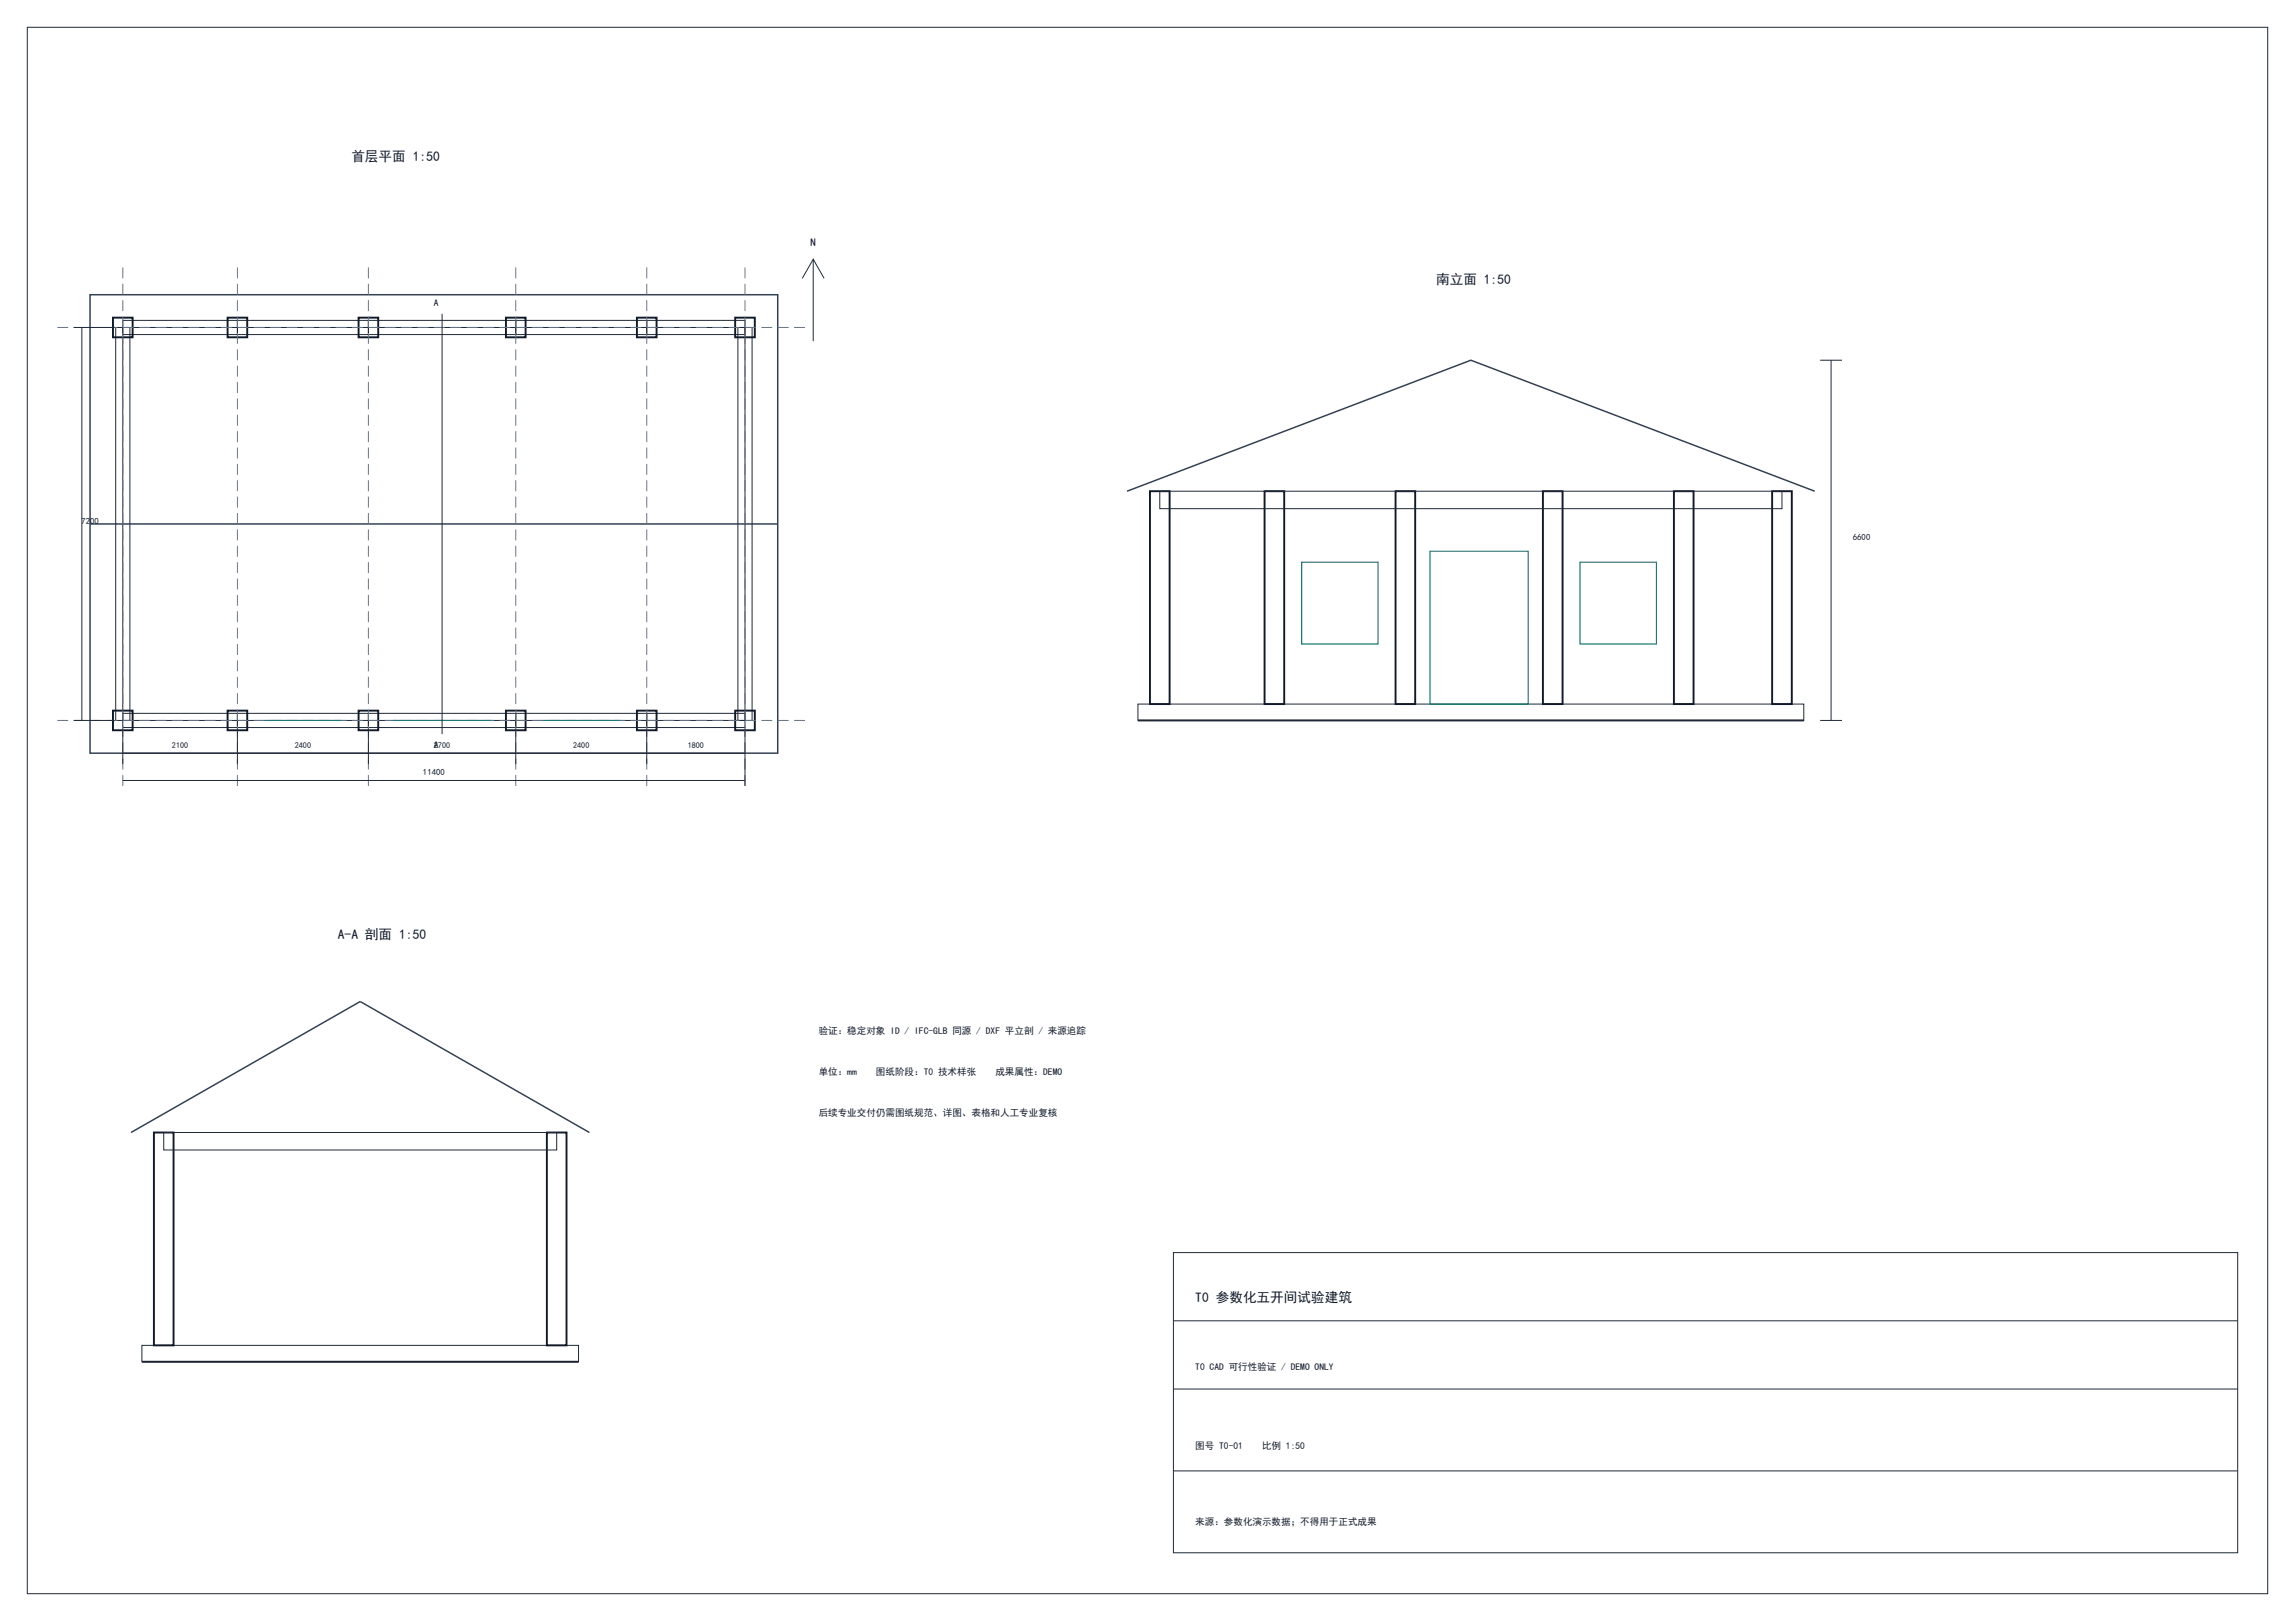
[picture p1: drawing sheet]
<svg xmlns="http://www.w3.org/2000/svg" width="841mm" height="594mm" viewBox="0 0 841 594" stroke-linecap="round" stroke-linejoin="round" font-family="sans-serif">
<defs><g id="words">
<g font-size="5" fill="#111827">
<text x="128.7" y="59">首层平面 1:50</text>
<text x="526.2" y="104">南立面 1:50</text>
<text x="123.8" y="344">A-A 剖面 1:50</text>
<text x="438" y="477">T0 参数化五开间试验建筑</text>
</g>
<text font-size="4" fill="#111827" x="297" y="90">N</text>
<g font-size="3.5" fill="#111827">
<text x="159" y="112">A</text>
<text x="159" y="274">A</text>
<text x="300" y="379">验证：稳定对象 ID / IFC-GLB 同源 / DXF 平立剖 / 来源追踪</text>
<text x="300" y="394">单位：mm</text>
<text x="321" y="394">图纸阶段：T0 技术样张</text>
<text x="364.8" y="394">成果属性：DEMO</text>
<text x="300" y="409">后续专业交付仍需图纸规范、详图、表格和人工专业复核</text>
<text x="438" y="502">T0 CAD 可行性验证 / DEMO ONLY</text>
<text x="438" y="531">图号 T0-01</text>
<text x="462.5" y="531">比例 1:50</text>
<text x="438" y="559">来源：参数化演示数据；不得用于正式成果</text>
</g>
<g font-size="3.2" fill="#111827">
<text x="29.8" y="192">7200</text>
<text x="679" y="198">6600</text>
<text x="155" y="284">11400</text>
</g>
<g font-size="3" fill="#111827">
<text x="63" y="274">2100</text>
<text x="108" y="274">2400</text>
<text x="159" y="274">2700</text>
<text x="210" y="274">2400</text>
<text x="252" y="274">1800</text>
</g>
</g></defs>
<g fill="none" stroke="#1f2937" stroke-width=".37">
<path d="M10 10h821v574h-821zM298 95v30M45 117.4h42v5.2h-42zM87 117.4h48v5.2h-48zM135 117.4h54v5.2h-54zM162 115v154M189 117.4h48v5.2h-48zM237 117.4h36v5.2h-36zM294 102l4-7 4 7M27 120h15M30 120v144M42.4 120h5.2v144h-5.2z"/>
<path d="M45 120h228v144h-228zM270.4 120h5.2v144h-5.2zM667 132h8M671 132v132M425 180h228v6.4h-228zM417 258h244v6h-244zM27 264h15M45 261.4h42v5.2h-42zM45 267v13M45 276h228M87 261.4h48v5.2h-48zM87 267v13"/>
<path d="M135 261.4h54v5.2h-54zM135 267v13M189 261.4h48v5.2h-48zM189 267v13M237 261.4h36v5.2h-36zM237 267v13M273 267v21M667 264h8M45 286h228M60 415h144v6.4h-144zM430 459h390v110h-390zM52 493h160v6h-160z"/>
<path d="M430 484h390M430 509h390M430 539h390"/>
</g>
<path d="M33 108h252v168h-252zM33 192h252M413 180l126-48 126 48M48 415l84-48 84 48" fill="none" stroke="#334155" stroke-width=".55"/>
<g fill="none" stroke="#111827" stroke-width=".7" stroke-linecap="butt">
<path d="M41.4 116.4h7.2v7.2h-7.2zM83.4 116.4h7.2v7.2h-7.2zM131.4 116.4h7.2v7.2h-7.2zM185.4 116.4h7.2v7.2h-7.2zM233.4 116.4h7.2v7.2h-7.2zM269.4 116.4h7.2v7.2h-7.2zM421.4 180h7.2v78h-7.2zM463.4 180h7.2v78h-7.2zM511.4 180h7.2v78h-7.2zM565.4 180h7.2v78h-7.2zM613.4 180h7.2v78h-7.2zM649.4 180h7.2v78h-7.2z"/>
<path d="M41.4 260.4h7.2v7.2h-7.2zM83.4 260.4h7.2v7.2h-7.2zM131.4 260.4h7.2v7.2h-7.2zM185.4 260.4h7.2v7.2h-7.2zM233.4 260.4h7.2v7.2h-7.2zM269.4 260.4h7.2v7.2h-7.2zM417 264h244M56.4 415h7.2v78h-7.2zM200.4 415h7.2v78h-7.2zM52 499h160"/>
</g>
<path d="M21 120h276M21 264h276M45 288v-192M87 288v-192M135 288v-192M189 288v-192M237 288v-192M273 288v-192" fill="none" stroke="#64748b" stroke-width=".37" stroke-dasharray="4 2" stroke-linecap="butt"/>
<path d="M477 206h28v30h-28zM524 202h36v56h-36zM579 206h28v30h-28zM97 264h28M144 264h36M199 264h28" fill="none" stroke="#0f766e" stroke-width=".4"/>
<use href="#words"/>
</svg>
